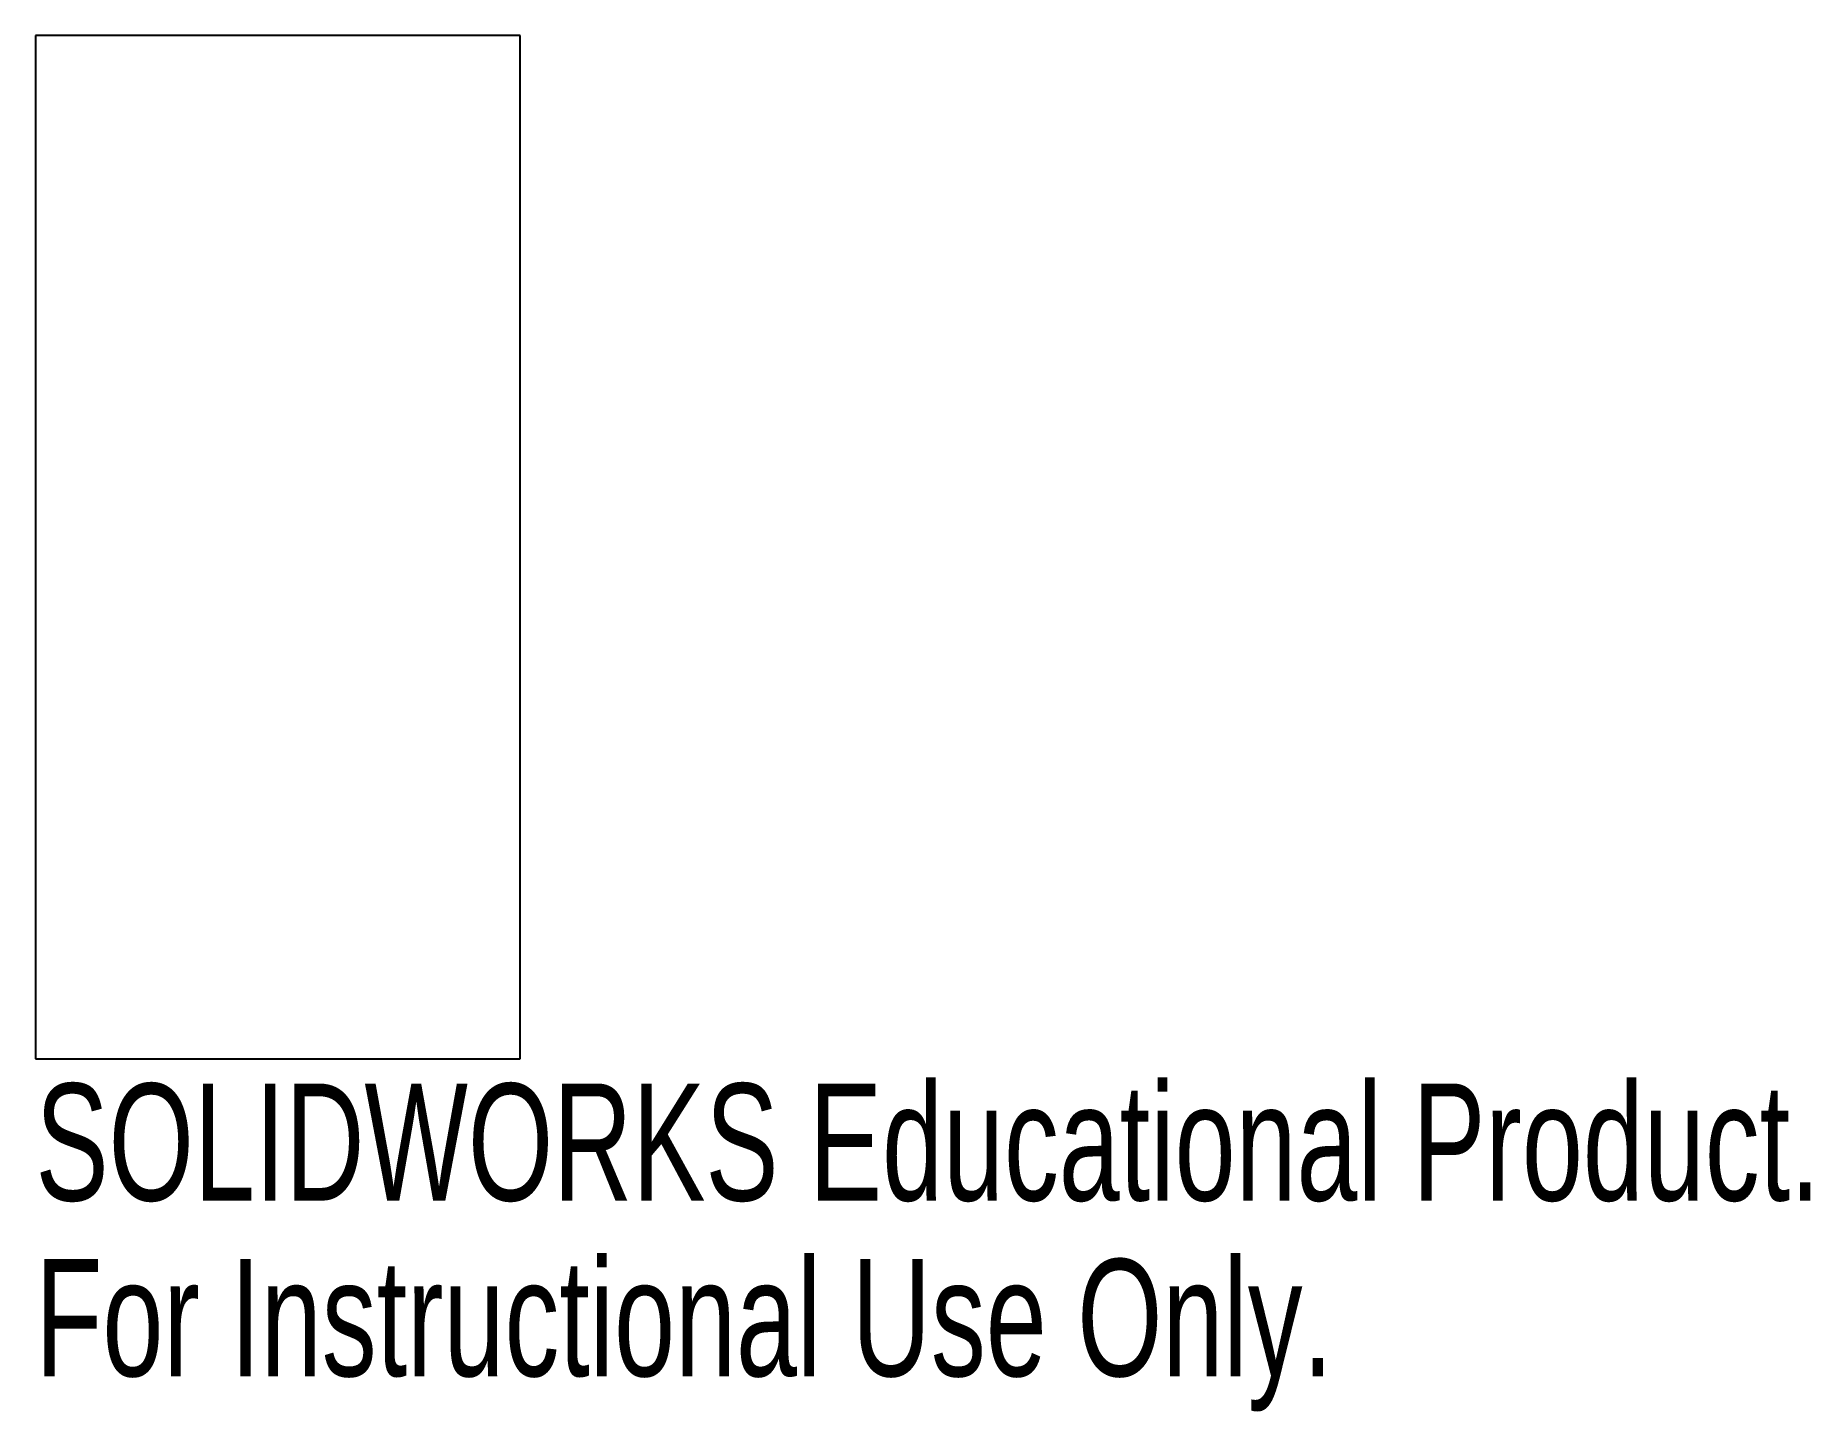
# Model space of a CAD drawing. Header units: millimetres. Extents: x 0 to 73.3, y -14.6 to 42.2.
import ezdxf

# ---------------------------------------------------------------- set-up
doc = ezdxf.new("R2010")
doc.units = ezdxf.units.MM
doc.layers.add('CORTE', color=7, linetype='Continuous')
doc.layers.add('INFORMACION_NO_CORTE', color=8, linetype='Continuous')
doc.styles.add('SLDTEXTSTYLE0', font='TXT', dxfattribs={"width": 0.7})

msp = doc.modelspace()

# ---------------------------------------------------------------- linework, layer by layer
at = {"layer": 'CORTE', "color": 7, "linetype": 'Continuous', "lineweight": 25}
for p, q in [((0, 42.25), (0, 0)), ((20, 42.25), (0, 42.25)), ((20, 0), (20, 42.25)), ((0, 0), (20, 0))]:
    msp.add_line(p, q, dxfattribs=at)

# ---------------------------------------------------------------- texts
at = {"layer": 'INFORMACION_NO_CORTE', "color": 7, "linetype": 'Continuous', "char_height": 4.83362, "attachment_point": 1, "style": 'SLDTEXTSTYLE0'}
for s, insert in [('SOLIDWORKS Educational Product.', (0, -1.02)), ('For Instructional Use Only.', (0, -8.27))]:
    msp.add_mtext(s, dxfattribs=dict(at, insert=insert))

doc.saveas('drawing.dxf')
